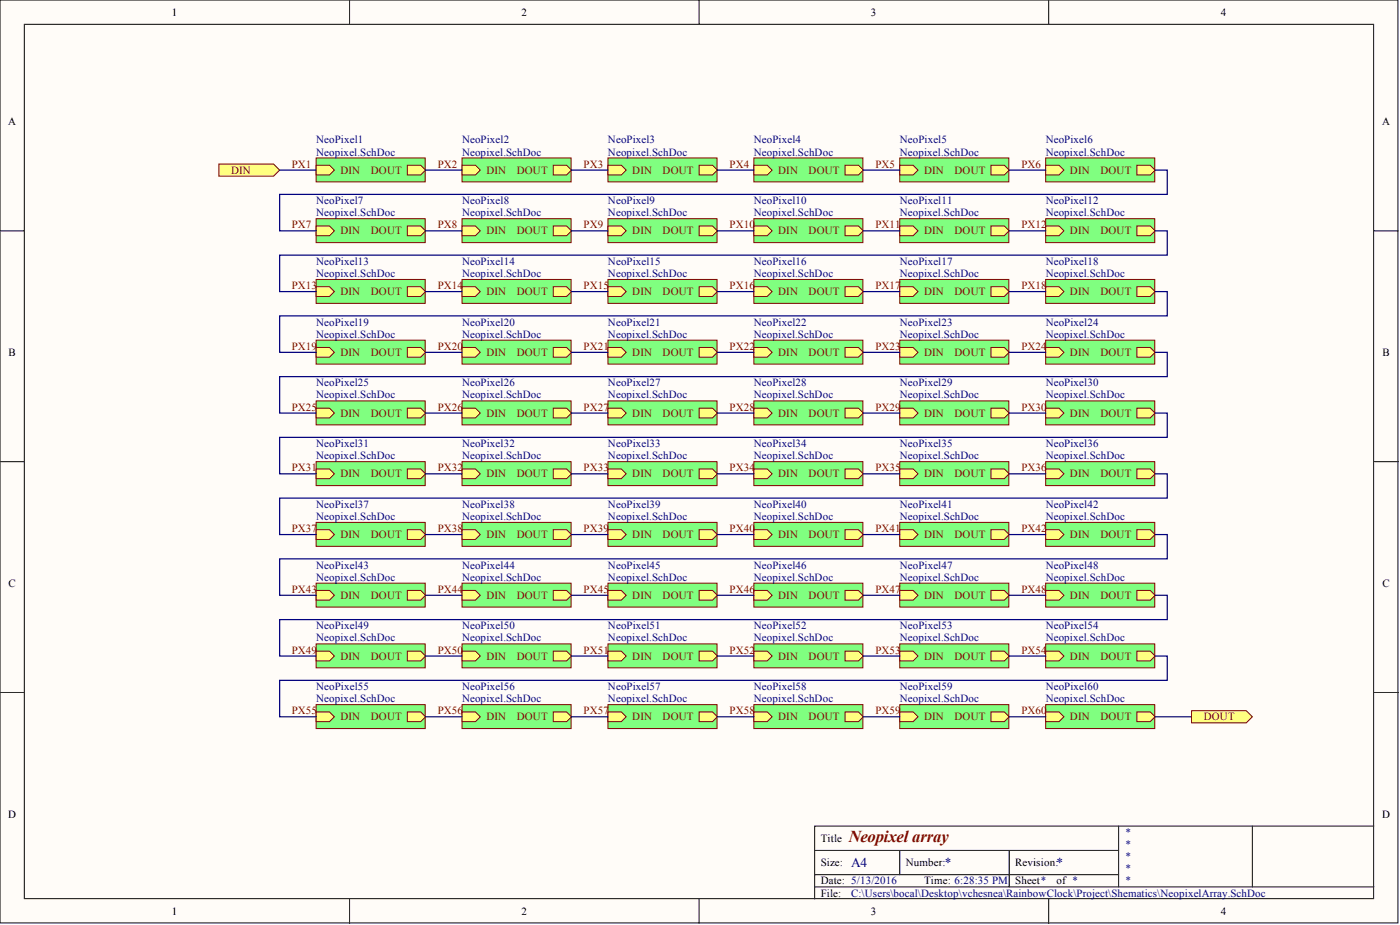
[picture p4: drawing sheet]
<svg xmlns="http://www.w3.org/2000/svg" width="292mm" height="193mm" viewBox="0 0 292 193" stroke-linecap="round" stroke-linejoin="round" font-family="sans-serif">
<defs><g id="words">
<text font-size="3.5" fill="#800000" x="177.1" y="175.6">Neopixel array</text>
<g font-size="2.8" fill="#000080">
<text x="177.6" y="180.9">A4</text>
<text x="197.1" y="180.9">*</text>
<text x="220.5" y="180.9">*</text>
</g>
<g font-size="2.3">
<text x="35.9" y="3.3">1</text>
<text x="108.8" y="3.3">2</text>
<text x="181.7" y="3.3">3</text>
<text x="254.7" y="3.3">4</text>
<text x="1.7" y="26.1">A</text>
<text x="288.4" y="26.1">A</text>
<text x="1.8" y="74.3">B</text>
<text x="288.4" y="74.3">B</text>
<text x="1.8" y="122.4">C</text>
<text x="288.4" y="122.4">C</text>
<text x="1.7" y="170.6">D</text>
<text x="288.4" y="170.6">D</text>
<text x="171.2" y="175.6">Title</text>
<text x="171.2" y="180.7">Size:</text>
<text x="171.2" y="184.5">Date: 5/13/2016</text>
<text x="189" y="180.7">Number:</text>
<text x="192.8" y="184.5">Time: 6:28:35 PM</text>
<text x="211.8" y="180.7">Revision:</text>
<text x="211.8" y="184.5">Sheet*</text>
<text x="220.5" y="184.5">of *</text>
<text x="35.9" y="190.8">1</text>
<text x="108.8" y="190.8">2</text>
<text x="171.2" y="187">File:</text>
<text x="181.7" y="190.8">3</text>
<text x="254.7" y="190.8">4</text>
</g>
<g font-size="2.3" fill="#000080">
<text x="66" y="29.9">NeoPixel1</text>
<text x="96.4" y="29.9">NeoPixel2</text>
<text x="126.8" y="29.9">NeoPixel3</text>
<text x="157.3" y="29.9">NeoPixel4</text>
<text x="187.7" y="29.9">NeoPixel5</text>
<text x="218.2" y="29.9">NeoPixel6</text>
<text x="66" y="32.4">Neopixel.SchDoc</text>
<text x="96.4" y="32.4">Neopixel.SchDoc</text>
<text x="126.8" y="32.4">Neopixel.SchDoc</text>
<text x="157.3" y="32.4">Neopixel.SchDoc</text>
<text x="187.7" y="32.4">Neopixel.SchDoc</text>
<text x="218.2" y="32.4">Neopixel.SchDoc</text>
<text x="66" y="42.6">NeoPixel7</text>
<text x="66" y="45.1">Neopixel.SchDoc</text>
<text x="96.4" y="42.6">NeoPixel8</text>
<text x="96.4" y="45.1">Neopixel.SchDoc</text>
<text x="126.8" y="42.6">NeoPixel9</text>
<text x="126.8" y="45.1">Neopixel.SchDoc</text>
<text x="157.3" y="42.6">NeoPixel10</text>
<text x="157.3" y="45.1">Neopixel.SchDoc</text>
<text x="187.7" y="42.6">NeoPixel11</text>
<text x="187.7" y="45.1">Neopixel.SchDoc</text>
<text x="218.2" y="42.6">NeoPixel12</text>
<text x="218.2" y="45.1">Neopixel.SchDoc</text>
<text x="66" y="55.3">NeoPixel13</text>
<text x="66" y="57.8">Neopixel.SchDoc</text>
<text x="96.4" y="55.3">NeoPixel14</text>
<text x="96.4" y="57.8">Neopixel.SchDoc</text>
<text x="126.8" y="55.3">NeoPixel15</text>
<text x="126.8" y="57.8">Neopixel.SchDoc</text>
<text x="157.3" y="55.3">NeoPixel16</text>
<text x="157.3" y="57.8">Neopixel.SchDoc</text>
<text x="187.7" y="55.3">NeoPixel17</text>
<text x="187.7" y="57.8">Neopixel.SchDoc</text>
<text x="218.2" y="55.3">NeoPixel18</text>
<text x="218.2" y="57.8">Neopixel.SchDoc</text>
<text x="66" y="67.9">NeoPixel19</text>
<text x="66" y="70.5">Neopixel.SchDoc</text>
<text x="96.4" y="67.9">NeoPixel20</text>
<text x="96.4" y="70.5">Neopixel.SchDoc</text>
<text x="126.8" y="67.9">NeoPixel21</text>
<text x="126.8" y="70.5">Neopixel.SchDoc</text>
<text x="157.3" y="67.9">NeoPixel22</text>
<text x="157.3" y="70.5">Neopixel.SchDoc</text>
<text x="187.7" y="67.9">NeoPixel23</text>
<text x="187.7" y="70.5">Neopixel.SchDoc</text>
<text x="218.2" y="67.9">NeoPixel24</text>
<text x="218.2" y="70.5">Neopixel.SchDoc</text>
<text x="66" y="80.6">NeoPixel25</text>
<text x="66" y="83.1">Neopixel.SchDoc</text>
<text x="96.4" y="80.6">NeoPixel26</text>
<text x="96.4" y="83.1">Neopixel.SchDoc</text>
<text x="126.8" y="80.6">NeoPixel27</text>
<text x="126.8" y="83.1">Neopixel.SchDoc</text>
<text x="157.3" y="80.6">NeoPixel28</text>
<text x="157.3" y="83.1">Neopixel.SchDoc</text>
<text x="187.7" y="80.6">NeoPixel29</text>
<text x="187.7" y="83.1">Neopixel.SchDoc</text>
<text x="218.2" y="80.6">NeoPixel30</text>
<text x="218.2" y="83.1">Neopixel.SchDoc</text>
<text x="66" y="93.3">NeoPixel31</text>
<text x="66" y="95.8">Neopixel.SchDoc</text>
<text x="96.4" y="93.3">NeoPixel32</text>
<text x="96.4" y="95.8">Neopixel.SchDoc</text>
<text x="126.8" y="93.3">NeoPixel33</text>
<text x="126.8" y="95.8">Neopixel.SchDoc</text>
<text x="157.3" y="93.3">NeoPixel34</text>
<text x="157.3" y="95.8">Neopixel.SchDoc</text>
<text x="187.7" y="93.3">NeoPixel35</text>
<text x="187.7" y="95.8">Neopixel.SchDoc</text>
<text x="218.2" y="93.3">NeoPixel36</text>
<text x="218.2" y="95.8">Neopixel.SchDoc</text>
<text x="66" y="105.9">NeoPixel37</text>
<text x="96.4" y="105.9">NeoPixel38</text>
<text x="126.8" y="105.9">NeoPixel39</text>
<text x="157.3" y="105.9">NeoPixel40</text>
<text x="187.7" y="105.9">NeoPixel41</text>
<text x="218.2" y="105.9">NeoPixel42</text>
<text x="66" y="108.5">Neopixel.SchDoc</text>
<text x="96.4" y="108.5">Neopixel.SchDoc</text>
<text x="126.8" y="108.5">Neopixel.SchDoc</text>
<text x="157.3" y="108.5">Neopixel.SchDoc</text>
<text x="187.7" y="108.5">Neopixel.SchDoc</text>
<text x="218.2" y="108.5">Neopixel.SchDoc</text>
<text x="66" y="118.6">NeoPixel43</text>
<text x="96.4" y="118.6">NeoPixel44</text>
<text x="126.8" y="118.6">NeoPixel45</text>
<text x="157.3" y="118.6">NeoPixel46</text>
<text x="187.7" y="118.6">NeoPixel47</text>
<text x="218.2" y="118.6">NeoPixel48</text>
<text x="66" y="121.1">Neopixel.SchDoc</text>
<text x="96.4" y="121.1">Neopixel.SchDoc</text>
<text x="126.8" y="121.1">Neopixel.SchDoc</text>
<text x="157.3" y="121.1">Neopixel.SchDoc</text>
<text x="187.7" y="121.1">Neopixel.SchDoc</text>
<text x="218.2" y="121.1">Neopixel.SchDoc</text>
<text x="66" y="131.3">NeoPixel49</text>
<text x="96.4" y="131.3">NeoPixel50</text>
<text x="126.8" y="131.3">NeoPixel51</text>
<text x="157.3" y="131.3">NeoPixel52</text>
<text x="187.7" y="131.3">NeoPixel53</text>
<text x="218.2" y="131.3">NeoPixel54</text>
<text x="66" y="133.8">Neopixel.SchDoc</text>
<text x="96.4" y="133.8">Neopixel.SchDoc</text>
<text x="126.8" y="133.8">Neopixel.SchDoc</text>
<text x="157.3" y="133.8">Neopixel.SchDoc</text>
<text x="187.7" y="133.8">Neopixel.SchDoc</text>
<text x="218.2" y="133.8">Neopixel.SchDoc</text>
<text x="66" y="144">NeoPixel55</text>
<text x="96.4" y="144">NeoPixel56</text>
<text x="126.8" y="144">NeoPixel57</text>
<text x="157.3" y="144">NeoPixel58</text>
<text x="187.7" y="144">NeoPixel59</text>
<text x="218.2" y="144">NeoPixel60</text>
<text x="66" y="146.5">Neopixel.SchDoc</text>
<text x="96.4" y="146.5">Neopixel.SchDoc</text>
<text x="126.8" y="146.5">Neopixel.SchDoc</text>
<text x="157.3" y="146.5">Neopixel.SchDoc</text>
<text x="187.7" y="146.5">Neopixel.SchDoc</text>
<text x="218.2" y="146.5">Neopixel.SchDoc</text>
<text x="234.7" y="174.4">*</text>
<text x="234.7" y="176.9">*</text>
<text x="234.7" y="179.4">*</text>
<text x="234.7" y="182">*</text>
<text x="234.7" y="184.5">*</text>
<text x="177.6" y="187">C:\Users\bocal\Desktop\vchesnea\RainbowClock\Project\Shematics\NeopixelArray.SchDoc</text>
</g>
<g font-size="2.3" fill="#800000">
<text x="60.9" y="35">PX1</text>
<text x="91.3" y="35">PX2</text>
<text x="121.8" y="35">PX3</text>
<text x="152.2" y="35">PX4</text>
<text x="182.7" y="35">PX5</text>
<text x="213.1" y="35">PX6</text>
<text x="48.2" y="36.2">DIN</text>
<text x="71" y="36.2">DIN</text>
<text x="77.4" y="36.2">DOUT</text>
<text x="101.5" y="36.2">DIN</text>
<text x="107.8" y="36.2">DOUT</text>
<text x="131.9" y="36.2">DIN</text>
<text x="138.3" y="36.2">DOUT</text>
<text x="162.4" y="36.2">DIN</text>
<text x="168.7" y="36.2">DOUT</text>
<text x="192.8" y="36.2">DIN</text>
<text x="199.1" y="36.2">DOUT</text>
<text x="223.2" y="36.2">DIN</text>
<text x="229.6" y="36.2">DOUT</text>
<text x="60.9" y="47.7">PX7</text>
<text x="91.3" y="47.7">PX8</text>
<text x="121.8" y="47.7">PX9</text>
<text x="152.2" y="47.7">PX10</text>
<text x="182.7" y="47.7">PX11</text>
<text x="213.1" y="47.7">PX12</text>
<text x="71" y="48.9">DIN</text>
<text x="77.4" y="48.9">DOUT</text>
<text x="101.5" y="48.9">DIN</text>
<text x="107.8" y="48.9">DOUT</text>
<text x="131.9" y="48.9">DIN</text>
<text x="138.3" y="48.9">DOUT</text>
<text x="162.4" y="48.9">DIN</text>
<text x="168.7" y="48.9">DOUT</text>
<text x="192.8" y="48.9">DIN</text>
<text x="199.1" y="48.9">DOUT</text>
<text x="223.2" y="48.9">DIN</text>
<text x="229.6" y="48.9">DOUT</text>
<text x="60.9" y="60.3">PX13</text>
<text x="71" y="61.6">DIN</text>
<text x="77.4" y="61.6">DOUT</text>
<text x="91.3" y="60.3">PX14</text>
<text x="101.5" y="61.6">DIN</text>
<text x="107.8" y="61.6">DOUT</text>
<text x="121.8" y="60.3">PX15</text>
<text x="131.9" y="61.6">DIN</text>
<text x="138.3" y="61.6">DOUT</text>
<text x="152.2" y="60.3">PX16</text>
<text x="162.4" y="61.6">DIN</text>
<text x="168.7" y="61.6">DOUT</text>
<text x="182.7" y="60.3">PX17</text>
<text x="192.8" y="61.6">DIN</text>
<text x="199.1" y="61.6">DOUT</text>
<text x="213.1" y="60.3">PX18</text>
<text x="223.2" y="61.6">DIN</text>
<text x="229.6" y="61.6">DOUT</text>
<text x="60.9" y="73">PX19</text>
<text x="71" y="74.3">DIN</text>
<text x="77.4" y="74.3">DOUT</text>
<text x="91.3" y="73">PX20</text>
<text x="101.5" y="74.3">DIN</text>
<text x="107.8" y="74.3">DOUT</text>
<text x="121.8" y="73">PX21</text>
<text x="131.9" y="74.3">DIN</text>
<text x="138.3" y="74.3">DOUT</text>
<text x="152.2" y="73">PX22</text>
<text x="162.4" y="74.3">DIN</text>
<text x="168.7" y="74.3">DOUT</text>
<text x="182.7" y="73">PX23</text>
<text x="192.8" y="74.3">DIN</text>
<text x="199.1" y="74.3">DOUT</text>
<text x="213.1" y="73">PX24</text>
<text x="223.2" y="74.3">DIN</text>
<text x="229.6" y="74.3">DOUT</text>
<text x="60.9" y="85.7">PX25</text>
<text x="71" y="86.9">DIN</text>
<text x="77.4" y="86.9">DOUT</text>
<text x="91.3" y="85.7">PX26</text>
<text x="101.5" y="86.9">DIN</text>
<text x="107.8" y="86.9">DOUT</text>
<text x="121.8" y="85.7">PX27</text>
<text x="131.9" y="86.9">DIN</text>
<text x="138.3" y="86.9">DOUT</text>
<text x="152.2" y="85.7">PX28</text>
<text x="162.4" y="86.9">DIN</text>
<text x="168.7" y="86.9">DOUT</text>
<text x="182.7" y="85.7">PX29</text>
<text x="192.8" y="86.9">DIN</text>
<text x="199.1" y="86.9">DOUT</text>
<text x="213.1" y="85.7">PX30</text>
<text x="223.2" y="86.9">DIN</text>
<text x="229.6" y="86.9">DOUT</text>
<text x="60.9" y="98.3">PX31</text>
<text x="71" y="99.6">DIN</text>
<text x="77.4" y="99.6">DOUT</text>
<text x="91.3" y="98.3">PX32</text>
<text x="101.5" y="99.6">DIN</text>
<text x="107.8" y="99.6">DOUT</text>
<text x="121.8" y="98.3">PX33</text>
<text x="131.9" y="99.6">DIN</text>
<text x="138.3" y="99.6">DOUT</text>
<text x="152.2" y="98.3">PX34</text>
<text x="162.4" y="99.6">DIN</text>
<text x="168.7" y="99.6">DOUT</text>
<text x="182.7" y="98.3">PX35</text>
<text x="192.8" y="99.6">DIN</text>
<text x="199.1" y="99.6">DOUT</text>
<text x="213.1" y="98.3">PX36</text>
<text x="223.2" y="99.6">DIN</text>
<text x="229.6" y="99.6">DOUT</text>
<text x="60.9" y="111">PX37</text>
<text x="71" y="112.3">DIN</text>
<text x="77.4" y="112.3">DOUT</text>
<text x="91.3" y="111">PX38</text>
<text x="101.5" y="112.3">DIN</text>
<text x="107.8" y="112.3">DOUT</text>
<text x="121.8" y="111">PX39</text>
<text x="131.9" y="112.3">DIN</text>
<text x="138.3" y="112.3">DOUT</text>
<text x="152.2" y="111">PX40</text>
<text x="162.4" y="112.3">DIN</text>
<text x="168.7" y="112.3">DOUT</text>
<text x="182.7" y="111">PX41</text>
<text x="192.8" y="112.3">DIN</text>
<text x="199.1" y="112.3">DOUT</text>
<text x="213.1" y="111">PX42</text>
<text x="223.2" y="112.3">DIN</text>
<text x="229.6" y="112.3">DOUT</text>
<text x="60.9" y="123.7">PX43</text>
<text x="71" y="124.9">DIN</text>
<text x="77.4" y="124.9">DOUT</text>
<text x="91.3" y="123.7">PX44</text>
<text x="101.5" y="124.9">DIN</text>
<text x="107.8" y="124.9">DOUT</text>
<text x="121.8" y="123.7">PX45</text>
<text x="131.9" y="124.9">DIN</text>
<text x="138.3" y="124.9">DOUT</text>
<text x="152.2" y="123.7">PX46</text>
<text x="162.4" y="124.9">DIN</text>
<text x="168.7" y="124.9">DOUT</text>
<text x="182.7" y="123.7">PX47</text>
<text x="192.8" y="124.9">DIN</text>
<text x="199.1" y="124.9">DOUT</text>
<text x="213.1" y="123.7">PX48</text>
<text x="223.2" y="124.9">DIN</text>
<text x="229.6" y="124.9">DOUT</text>
<text x="60.9" y="136.4">PX49</text>
<text x="71" y="137.6">DIN</text>
<text x="77.4" y="137.6">DOUT</text>
<text x="91.3" y="136.4">PX50</text>
<text x="101.5" y="137.6">DIN</text>
<text x="107.8" y="137.6">DOUT</text>
<text x="121.8" y="136.4">PX51</text>
<text x="131.9" y="137.6">DIN</text>
<text x="138.3" y="137.6">DOUT</text>
<text x="152.2" y="136.4">PX52</text>
<text x="162.4" y="137.6">DIN</text>
<text x="168.7" y="137.6">DOUT</text>
<text x="182.7" y="136.4">PX53</text>
<text x="192.8" y="137.6">DIN</text>
<text x="199.1" y="137.6">DOUT</text>
<text x="213.1" y="136.4">PX54</text>
<text x="223.2" y="137.6">DIN</text>
<text x="229.6" y="137.6">DOUT</text>
<text x="60.9" y="149">PX55</text>
<text x="91.3" y="149">PX56</text>
<text x="121.8" y="149">PX57</text>
<text x="152.2" y="149">PX58</text>
<text x="182.7" y="149">PX59</text>
<text x="213.1" y="149">PX60</text>
<text x="71" y="150.3">DIN</text>
<text x="77.4" y="150.3">DOUT</text>
<text x="101.5" y="150.3">DIN</text>
<text x="107.8" y="150.3">DOUT</text>
<text x="131.9" y="150.3">DIN</text>
<text x="138.3" y="150.3">DOUT</text>
<text x="162.4" y="150.3">DIN</text>
<text x="168.7" y="150.3">DOUT</text>
<text x="192.8" y="150.3">DIN</text>
<text x="199.1" y="150.3">DOUT</text>
<text x="223.2" y="150.3">DIN</text>
<text x="229.6" y="150.3">DOUT</text>
<text x="251.2" y="150.3">DOUT</text>
</g>
</g></defs>
<g fill="#fffcf8" stroke="#000" stroke-width=".21">
<path d="M0 0h291.7v192.5h-291.7z"/>
<path d="M5.1 5.1h281.5v182.4h-281.5z"/>
</g>
<g fill="none" stroke="#000" stroke-width=".21">
<path d="M72.9 0v5.1M145.9 0v5.1M218.8 0v5.1M0 48.2h5.1M286.7 48.2h5M0 96.3h5.1M286.7 96.3h5M0 144.5h5.1M286.7 144.5h5M170 177.4h63.4M187.7 177.4v5.1M210.6 177.4v7.6"/>
<path d="M233.4 172.3v12.7M261.3 172.3h-91.3v15.2M286.7 172.3h-25.4v12.7M72.9 187.5v5.1M145.9 187.5v5.1M170 185h116.7M170 182.5h63.4M218.8 187.5v5.1"/>
</g>
<path d="M45.7 34.2h11.4l1.2 1.3-1.2 1.3h-11.4z" fill-rule="evenodd" fill="#ffff80" stroke="#800000" stroke-width=".21"/>
<path d="M66 33h22.7v4.9h-22.7z" fill="#80ff80" stroke="#800000" stroke-width=".21"/>
<g fill="#ffff80" stroke="#800000" stroke-width=".21">
<path d="M66 34.5h2.7l1.1 1-1.1 1h-2.7z" fill-rule="evenodd"/>
<path d="M85 34.5h2.8l1 1-1 1h-2.8z" fill-rule="evenodd"/>
</g>
<path d="M96.4 33h22.8v4.9h-22.8z" fill="#80ff80" stroke="#800000" stroke-width=".21"/>
<g fill="#ffff80" stroke="#800000" stroke-width=".21">
<path d="M96.4 34.5h2.8l1 1-1 1h-2.8z" fill-rule="evenodd"/>
<path d="M115.4 34.5h2.8l1 1-1 1h-2.8z" fill-rule="evenodd"/>
</g>
<path d="M126.8 33h22.8v4.9h-22.8z" fill="#80ff80" stroke="#800000" stroke-width=".21"/>
<g fill="#ffff80" stroke="#800000" stroke-width=".21">
<path d="M126.8 34.5h2.8l1 1-1 1h-2.8z" fill-rule="evenodd"/>
<path d="M145.9 34.5h2.8l1 1-1 1h-2.8z" fill-rule="evenodd"/>
</g>
<path d="M157.3 33h22.7v4.9h-22.7z" fill="#80ff80" stroke="#800000" stroke-width=".21"/>
<g fill="#ffff80" stroke="#800000" stroke-width=".21">
<path d="M157.3 34.5h2.8l1 1-1 1h-2.8z" fill-rule="evenodd"/>
<path d="M176.3 34.5h2.8l1 1-1 1h-2.8z" fill-rule="evenodd"/>
</g>
<path d="M187.7 33h22.8v4.9h-22.8z" fill="#80ff80" stroke="#800000" stroke-width=".21"/>
<g fill="#ffff80" stroke="#800000" stroke-width=".21">
<path d="M187.7 34.5h2.8l1 1-1 1h-2.8z" fill-rule="evenodd"/>
<path d="M206.8 34.5h2.7l1.1 1-1.1 1h-2.7z" fill-rule="evenodd"/>
</g>
<path d="M218.2 33h22.7v4.9h-22.7z" fill="#80ff80" stroke="#800000" stroke-width=".21"/>
<g fill="#ffff80" stroke="#800000" stroke-width=".21">
<path d="M218.2 34.5h2.8l1 1-1 1h-2.8z" fill-rule="evenodd"/>
<path d="M237.2 34.5h2.8l1 1-1 1h-2.8z" fill-rule="evenodd"/>
</g>
<path d="M66 45.6h22.7v5h-22.7z" fill="#80ff80" stroke="#800000" stroke-width=".21"/>
<g fill="#ffff80" stroke="#800000" stroke-width=".21">
<path d="M66 47.1h2.7l1.1 1.1-1.1 1h-2.7z" fill-rule="evenodd"/>
<path d="M85 47.1h2.8l1 1.1-1 1h-2.8z" fill-rule="evenodd"/>
</g>
<path d="M96.4 45.6h22.8v5h-22.8z" fill="#80ff80" stroke="#800000" stroke-width=".21"/>
<g fill="#ffff80" stroke="#800000" stroke-width=".21">
<path d="M96.4 47.1h2.8l1 1.1-1 1h-2.8z" fill-rule="evenodd"/>
<path d="M115.4 47.1h2.8l1 1.1-1 1h-2.8z" fill-rule="evenodd"/>
</g>
<path d="M126.8 45.6h22.8v5h-22.8z" fill="#80ff80" stroke="#800000" stroke-width=".21"/>
<g fill="#ffff80" stroke="#800000" stroke-width=".21">
<path d="M126.8 47.1h2.8l1 1.1-1 1h-2.8z" fill-rule="evenodd"/>
<path d="M145.9 47.1h2.8l1 1.1-1 1h-2.8z" fill-rule="evenodd"/>
</g>
<path d="M157.3 45.6h22.7v5h-22.7z" fill="#80ff80" stroke="#800000" stroke-width=".21"/>
<g fill="#ffff80" stroke="#800000" stroke-width=".21">
<path d="M157.3 47.1h2.8l1 1.1-1 1h-2.8z" fill-rule="evenodd"/>
<path d="M176.3 47.1h2.8l1 1.1-1 1h-2.8z" fill-rule="evenodd"/>
</g>
<path d="M187.7 45.6h22.8v5h-22.8z" fill="#80ff80" stroke="#800000" stroke-width=".21"/>
<g fill="#ffff80" stroke="#800000" stroke-width=".21">
<path d="M187.7 47.1h2.8l1 1.1-1 1h-2.8z" fill-rule="evenodd"/>
<path d="M206.8 47.1h2.7l1.1 1.1-1.1 1h-2.7z" fill-rule="evenodd"/>
</g>
<path d="M218.2 45.6h22.7v5h-22.7z" fill="#80ff80" stroke="#800000" stroke-width=".21"/>
<g fill="#ffff80" stroke="#800000" stroke-width=".21">
<path d="M218.2 47.1h2.8l1 1.1-1 1h-2.8z" fill-rule="evenodd"/>
<path d="M237.2 47.1h2.8l1 1.1-1 1h-2.8z" fill-rule="evenodd"/>
</g>
<path d="M66 58.3h22.7v5h-22.7z" fill="#80ff80" stroke="#800000" stroke-width=".21"/>
<g fill="#ffff80" stroke="#800000" stroke-width=".21">
<path d="M66 59.8h2.7l1.1 1-1.1 1h-2.7z" fill-rule="evenodd"/>
<path d="M85 59.8h2.8l1 1-1 1h-2.8z" fill-rule="evenodd"/>
</g>
<path d="M96.4 58.3h22.8v5h-22.8z" fill="#80ff80" stroke="#800000" stroke-width=".21"/>
<g fill="#ffff80" stroke="#800000" stroke-width=".21">
<path d="M96.4 59.8h2.8l1 1-1 1h-2.8z" fill-rule="evenodd"/>
<path d="M115.4 59.8h2.8l1 1-1 1h-2.8z" fill-rule="evenodd"/>
</g>
<path d="M126.8 58.3h22.8v5h-22.8z" fill="#80ff80" stroke="#800000" stroke-width=".21"/>
<g fill="#ffff80" stroke="#800000" stroke-width=".21">
<path d="M126.8 59.8h2.8l1 1-1 1h-2.8z" fill-rule="evenodd"/>
<path d="M145.9 59.8h2.8l1 1-1 1h-2.8z" fill-rule="evenodd"/>
</g>
<path d="M157.3 58.3h22.7v5h-22.7z" fill="#80ff80" stroke="#800000" stroke-width=".21"/>
<g fill="#ffff80" stroke="#800000" stroke-width=".21">
<path d="M157.3 59.8h2.8l1 1-1 1h-2.8z" fill-rule="evenodd"/>
<path d="M176.3 59.8h2.8l1 1-1 1h-2.8z" fill-rule="evenodd"/>
</g>
<path d="M187.7 58.3h22.8v5h-22.8z" fill="#80ff80" stroke="#800000" stroke-width=".21"/>
<g fill="#ffff80" stroke="#800000" stroke-width=".21">
<path d="M187.7 59.8h2.8l1 1-1 1h-2.8z" fill-rule="evenodd"/>
<path d="M206.8 59.8h2.7l1.1 1-1.1 1h-2.7z" fill-rule="evenodd"/>
</g>
<path d="M218.2 58.3h22.7v5h-22.7z" fill="#80ff80" stroke="#800000" stroke-width=".21"/>
<g fill="#ffff80" stroke="#800000" stroke-width=".21">
<path d="M218.2 59.8h2.8l1 1-1 1h-2.8z" fill-rule="evenodd"/>
<path d="M237.2 59.8h2.8l1 1-1 1h-2.8z" fill-rule="evenodd"/>
</g>
<path d="M66 71h22.7v5h-22.7z" fill="#80ff80" stroke="#800000" stroke-width=".21"/>
<g fill="#ffff80" stroke="#800000" stroke-width=".21">
<path d="M66 72.5h2.7l1.1 1-1.1 1h-2.7z" fill-rule="evenodd"/>
<path d="M85 72.5h2.8l1 1-1 1h-2.8z" fill-rule="evenodd"/>
</g>
<path d="M96.4 71h22.8v5h-22.8z" fill="#80ff80" stroke="#800000" stroke-width=".21"/>
<g fill="#ffff80" stroke="#800000" stroke-width=".21">
<path d="M96.4 72.5h2.8l1 1-1 1h-2.8z" fill-rule="evenodd"/>
<path d="M115.4 72.5h2.8l1 1-1 1h-2.8z" fill-rule="evenodd"/>
</g>
<path d="M126.8 71h22.8v5h-22.8z" fill="#80ff80" stroke="#800000" stroke-width=".21"/>
<g fill="#ffff80" stroke="#800000" stroke-width=".21">
<path d="M126.8 72.5h2.8l1 1-1 1h-2.8z" fill-rule="evenodd"/>
<path d="M145.9 72.5h2.8l1 1-1 1h-2.8z" fill-rule="evenodd"/>
</g>
<path d="M157.3 71h22.7v5h-22.7z" fill="#80ff80" stroke="#800000" stroke-width=".21"/>
<g fill="#ffff80" stroke="#800000" stroke-width=".21">
<path d="M157.3 72.5h2.8l1 1-1 1h-2.8z" fill-rule="evenodd"/>
<path d="M176.3 72.5h2.8l1 1-1 1h-2.8z" fill-rule="evenodd"/>
</g>
<path d="M187.7 71h22.8v5h-22.8z" fill="#80ff80" stroke="#800000" stroke-width=".21"/>
<g fill="#ffff80" stroke="#800000" stroke-width=".21">
<path d="M187.7 72.5h2.8l1 1-1 1h-2.8z" fill-rule="evenodd"/>
<path d="M206.8 72.5h2.7l1.1 1-1.1 1h-2.7z" fill-rule="evenodd"/>
</g>
<path d="M218.2 71h22.7v5h-22.7z" fill="#80ff80" stroke="#800000" stroke-width=".21"/>
<g fill="#ffff80" stroke="#800000" stroke-width=".21">
<path d="M218.2 72.5h2.8l1 1-1 1h-2.8z" fill-rule="evenodd"/>
<path d="M237.2 72.5h2.8l1 1-1 1h-2.8z" fill-rule="evenodd"/>
</g>
<path d="M66 83.6h22.7v5h-22.7z" fill="#80ff80" stroke="#800000" stroke-width=".21"/>
<g fill="#ffff80" stroke="#800000" stroke-width=".21">
<path d="M66 85.2h2.7l1.1 1-1.1 1h-2.7z" fill-rule="evenodd"/>
<path d="M85 85.2h2.8l1 1-1 1h-2.8z" fill-rule="evenodd"/>
</g>
<path d="M96.4 83.6h22.8v5h-22.8z" fill="#80ff80" stroke="#800000" stroke-width=".21"/>
<g fill="#ffff80" stroke="#800000" stroke-width=".21">
<path d="M96.4 85.2h2.8l1 1-1 1h-2.8z" fill-rule="evenodd"/>
<path d="M115.4 85.2h2.8l1 1-1 1h-2.8z" fill-rule="evenodd"/>
</g>
<path d="M126.8 83.6h22.8v5h-22.8z" fill="#80ff80" stroke="#800000" stroke-width=".21"/>
<g fill="#ffff80" stroke="#800000" stroke-width=".21">
<path d="M126.8 85.2h2.8l1 1-1 1h-2.8z" fill-rule="evenodd"/>
<path d="M145.9 85.2h2.8l1 1-1 1h-2.8z" fill-rule="evenodd"/>
</g>
<path d="M157.3 83.6h22.7v5h-22.7z" fill="#80ff80" stroke="#800000" stroke-width=".21"/>
<g fill="#ffff80" stroke="#800000" stroke-width=".21">
<path d="M157.3 85.2h2.8l1 1-1 1h-2.8z" fill-rule="evenodd"/>
<path d="M176.3 85.2h2.8l1 1-1 1h-2.8z" fill-rule="evenodd"/>
</g>
<path d="M187.7 83.6h22.8v5h-22.8z" fill="#80ff80" stroke="#800000" stroke-width=".21"/>
<g fill="#ffff80" stroke="#800000" stroke-width=".21">
<path d="M187.7 85.2h2.8l1 1-1 1h-2.8z" fill-rule="evenodd"/>
<path d="M206.8 85.2h2.7l1.1 1-1.1 1h-2.7z" fill-rule="evenodd"/>
</g>
<path d="M218.2 83.6h22.7v5h-22.7z" fill="#80ff80" stroke="#800000" stroke-width=".21"/>
<g fill="#ffff80" stroke="#800000" stroke-width=".21">
<path d="M218.2 85.2h2.8l1 1-1 1h-2.8z" fill-rule="evenodd"/>
<path d="M237.2 85.2h2.8l1 1-1 1h-2.8z" fill-rule="evenodd"/>
</g>
<path d="M66 96.3h22.7v5h-22.7z" fill="#80ff80" stroke="#800000" stroke-width=".21"/>
<g fill="#ffff80" stroke="#800000" stroke-width=".21">
<path d="M66 97.8h2.7l1.1 1-1.1 1.1h-2.7z" fill-rule="evenodd"/>
<path d="M85 97.8h2.8l1 1-1 1.1h-2.8z" fill-rule="evenodd"/>
</g>
<path d="M96.4 96.3h22.8v5h-22.8z" fill="#80ff80" stroke="#800000" stroke-width=".21"/>
<g fill="#ffff80" stroke="#800000" stroke-width=".21">
<path d="M96.4 97.8h2.8l1 1-1 1.1h-2.8z" fill-rule="evenodd"/>
<path d="M115.4 97.8h2.8l1 1-1 1.1h-2.8z" fill-rule="evenodd"/>
</g>
<path d="M126.8 96.3h22.8v5h-22.8z" fill="#80ff80" stroke="#800000" stroke-width=".21"/>
<g fill="#ffff80" stroke="#800000" stroke-width=".21">
<path d="M126.8 97.8h2.8l1 1-1 1.1h-2.8z" fill-rule="evenodd"/>
<path d="M145.9 97.8h2.8l1 1-1 1.1h-2.8z" fill-rule="evenodd"/>
</g>
<path d="M157.3 96.3h22.7v5h-22.7z" fill="#80ff80" stroke="#800000" stroke-width=".21"/>
<g fill="#ffff80" stroke="#800000" stroke-width=".21">
<path d="M157.3 97.8h2.8l1 1-1 1.1h-2.8z" fill-rule="evenodd"/>
<path d="M176.3 97.8h2.8l1 1-1 1.1h-2.8z" fill-rule="evenodd"/>
</g>
<path d="M187.7 96.3h22.8v5h-22.8z" fill="#80ff80" stroke="#800000" stroke-width=".21"/>
<g fill="#ffff80" stroke="#800000" stroke-width=".21">
<path d="M187.7 97.8h2.8l1 1-1 1.1h-2.8z" fill-rule="evenodd"/>
<path d="M206.8 97.8h2.7l1.1 1-1.1 1.1h-2.7z" fill-rule="evenodd"/>
</g>
<path d="M218.2 96.3h22.7v5h-22.7z" fill="#80ff80" stroke="#800000" stroke-width=".21"/>
<g fill="#ffff80" stroke="#800000" stroke-width=".21">
<path d="M218.2 97.8h2.8l1 1-1 1.1h-2.8z" fill-rule="evenodd"/>
<path d="M237.2 97.8h2.8l1 1-1 1.1h-2.8z" fill-rule="evenodd"/>
</g>
<path d="M66 109h22.7v5h-22.7z" fill="#80ff80" stroke="#800000" stroke-width=".21"/>
<g fill="#ffff80" stroke="#800000" stroke-width=".21">
<path d="M66 110.5h2.7l1.1 1-1.1 1h-2.7z" fill-rule="evenodd"/>
<path d="M85 110.5h2.8l1 1-1 1h-2.8z" fill-rule="evenodd"/>
</g>
<path d="M96.4 109h22.8v5h-22.8z" fill="#80ff80" stroke="#800000" stroke-width=".21"/>
<g fill="#ffff80" stroke="#800000" stroke-width=".21">
<path d="M96.4 110.5h2.8l1 1-1 1h-2.8z" fill-rule="evenodd"/>
<path d="M115.4 110.5h2.8l1 1-1 1h-2.8z" fill-rule="evenodd"/>
</g>
<path d="M126.8 109h22.8v5h-22.8z" fill="#80ff80" stroke="#800000" stroke-width=".21"/>
<g fill="#ffff80" stroke="#800000" stroke-width=".21">
<path d="M126.8 110.5h2.8l1 1-1 1h-2.8z" fill-rule="evenodd"/>
<path d="M145.9 110.5h2.8l1 1-1 1h-2.8z" fill-rule="evenodd"/>
</g>
<path d="M157.3 109h22.7v5h-22.7z" fill="#80ff80" stroke="#800000" stroke-width=".21"/>
<g fill="#ffff80" stroke="#800000" stroke-width=".21">
<path d="M157.3 110.5h2.8l1 1-1 1h-2.8z" fill-rule="evenodd"/>
<path d="M176.3 110.5h2.8l1 1-1 1h-2.8z" fill-rule="evenodd"/>
</g>
<path d="M187.7 109h22.8v5h-22.8z" fill="#80ff80" stroke="#800000" stroke-width=".21"/>
<g fill="#ffff80" stroke="#800000" stroke-width=".21">
<path d="M187.7 110.5h2.8l1 1-1 1h-2.8z" fill-rule="evenodd"/>
<path d="M206.8 110.5h2.7l1.1 1-1.1 1h-2.7z" fill-rule="evenodd"/>
</g>
<path d="M218.2 109h22.7v5h-22.7z" fill="#80ff80" stroke="#800000" stroke-width=".21"/>
<g fill="#ffff80" stroke="#800000" stroke-width=".21">
<path d="M218.2 110.5h2.8l1 1-1 1h-2.8z" fill-rule="evenodd"/>
<path d="M237.2 110.5h2.8l1 1-1 1h-2.8z" fill-rule="evenodd"/>
</g>
<path d="M66 121.7h22.7v4.9h-22.7z" fill="#80ff80" stroke="#800000" stroke-width=".21"/>
<g fill="#ffff80" stroke="#800000" stroke-width=".21">
<path d="M66 123.2h2.7l1.1 1-1.1 1h-2.7z" fill-rule="evenodd"/>
<path d="M85 123.2h2.8l1 1-1 1h-2.8z" fill-rule="evenodd"/>
</g>
<path d="M96.4 121.7h22.8v4.9h-22.8z" fill="#80ff80" stroke="#800000" stroke-width=".21"/>
<g fill="#ffff80" stroke="#800000" stroke-width=".21">
<path d="M96.4 123.2h2.8l1 1-1 1h-2.8z" fill-rule="evenodd"/>
<path d="M115.4 123.2h2.8l1 1-1 1h-2.8z" fill-rule="evenodd"/>
</g>
<path d="M126.8 121.7h22.8v4.9h-22.8z" fill="#80ff80" stroke="#800000" stroke-width=".21"/>
<g fill="#ffff80" stroke="#800000" stroke-width=".21">
<path d="M126.8 123.2h2.8l1 1-1 1h-2.8z" fill-rule="evenodd"/>
<path d="M145.9 123.2h2.8l1 1-1 1h-2.8z" fill-rule="evenodd"/>
</g>
<path d="M157.3 121.7h22.7v4.9h-22.7z" fill="#80ff80" stroke="#800000" stroke-width=".21"/>
<g fill="#ffff80" stroke="#800000" stroke-width=".21">
<path d="M157.3 123.2h2.8l1 1-1 1h-2.8z" fill-rule="evenodd"/>
<path d="M176.3 123.2h2.8l1 1-1 1h-2.8z" fill-rule="evenodd"/>
</g>
<path d="M187.7 121.7h22.8v4.9h-22.8z" fill="#80ff80" stroke="#800000" stroke-width=".21"/>
<g fill="#ffff80" stroke="#800000" stroke-width=".21">
<path d="M187.7 123.2h2.8l1 1-1 1h-2.8z" fill-rule="evenodd"/>
<path d="M206.8 123.2h2.7l1.1 1-1.1 1h-2.7z" fill-rule="evenodd"/>
</g>
<path d="M218.2 121.7h22.7v4.9h-22.7z" fill="#80ff80" stroke="#800000" stroke-width=".21"/>
<g fill="#ffff80" stroke="#800000" stroke-width=".21">
<path d="M218.2 123.2h2.8l1 1-1 1h-2.8z" fill-rule="evenodd"/>
<path d="M237.2 123.2h2.8l1 1-1 1h-2.8z" fill-rule="evenodd"/>
</g>
<path d="M66 134.3h22.7v5h-22.7z" fill="#80ff80" stroke="#800000" stroke-width=".21"/>
<g fill="#ffff80" stroke="#800000" stroke-width=".21">
<path d="M66 135.8h2.7l1.1 1.1-1.1 1h-2.7z" fill-rule="evenodd"/>
<path d="M85 135.8h2.8l1 1.1-1 1h-2.8z" fill-rule="evenodd"/>
</g>
<path d="M96.4 134.3h22.8v5h-22.8z" fill="#80ff80" stroke="#800000" stroke-width=".21"/>
<g fill="#ffff80" stroke="#800000" stroke-width=".21">
<path d="M96.4 135.8h2.8l1 1.1-1 1h-2.8z" fill-rule="evenodd"/>
<path d="M115.4 135.8h2.8l1 1.1-1 1h-2.8z" fill-rule="evenodd"/>
</g>
<path d="M126.8 134.3h22.8v5h-22.8z" fill="#80ff80" stroke="#800000" stroke-width=".21"/>
<g fill="#ffff80" stroke="#800000" stroke-width=".21">
<path d="M126.8 135.8h2.8l1 1.1-1 1h-2.8z" fill-rule="evenodd"/>
<path d="M145.9 135.8h2.8l1 1.1-1 1h-2.8z" fill-rule="evenodd"/>
</g>
<path d="M157.3 134.3h22.7v5h-22.7z" fill="#80ff80" stroke="#800000" stroke-width=".21"/>
<g fill="#ffff80" stroke="#800000" stroke-width=".21">
<path d="M157.3 135.8h2.8l1 1.1-1 1h-2.8z" fill-rule="evenodd"/>
<path d="M176.3 135.8h2.8l1 1.1-1 1h-2.8z" fill-rule="evenodd"/>
</g>
<path d="M187.7 134.3h22.8v5h-22.8z" fill="#80ff80" stroke="#800000" stroke-width=".21"/>
<g fill="#ffff80" stroke="#800000" stroke-width=".21">
<path d="M187.7 135.8h2.8l1 1.1-1 1h-2.8z" fill-rule="evenodd"/>
<path d="M206.8 135.8h2.7l1.1 1.1-1.1 1h-2.7z" fill-rule="evenodd"/>
</g>
<path d="M218.2 134.3h22.7v5h-22.7z" fill="#80ff80" stroke="#800000" stroke-width=".21"/>
<g fill="#ffff80" stroke="#800000" stroke-width=".21">
<path d="M218.2 135.8h2.8l1 1.1-1 1h-2.8z" fill-rule="evenodd"/>
<path d="M237.2 135.8h2.8l1 1.1-1 1h-2.8z" fill-rule="evenodd"/>
</g>
<path d="M66 147h22.7v5h-22.7z" fill="#80ff80" stroke="#800000" stroke-width=".21"/>
<g fill="#ffff80" stroke="#800000" stroke-width=".21">
<path d="M66 148.5h2.7l1.1 1-1.1 1h-2.7z" fill-rule="evenodd"/>
<path d="M85 148.5h2.8l1 1-1 1h-2.8z" fill-rule="evenodd"/>
</g>
<path d="M96.4 147h22.8v5h-22.8z" fill="#80ff80" stroke="#800000" stroke-width=".21"/>
<g fill="#ffff80" stroke="#800000" stroke-width=".21">
<path d="M96.4 148.5h2.8l1 1-1 1h-2.8z" fill-rule="evenodd"/>
<path d="M115.4 148.5h2.8l1 1-1 1h-2.8z" fill-rule="evenodd"/>
</g>
<path d="M126.8 147h22.8v5h-22.8z" fill="#80ff80" stroke="#800000" stroke-width=".21"/>
<g fill="#ffff80" stroke="#800000" stroke-width=".21">
<path d="M126.8 148.5h2.8l1 1-1 1h-2.8z" fill-rule="evenodd"/>
<path d="M145.9 148.5h2.8l1 1-1 1h-2.8z" fill-rule="evenodd"/>
</g>
<path d="M157.3 147h22.7v5h-22.7z" fill="#80ff80" stroke="#800000" stroke-width=".21"/>
<g fill="#ffff80" stroke="#800000" stroke-width=".21">
<path d="M157.3 148.5h2.8l1 1-1 1h-2.8z" fill-rule="evenodd"/>
<path d="M176.3 148.5h2.8l1 1-1 1h-2.8z" fill-rule="evenodd"/>
</g>
<path d="M187.7 147h22.8v5h-22.8z" fill="#80ff80" stroke="#800000" stroke-width=".21"/>
<g fill="#ffff80" stroke="#800000" stroke-width=".21">
<path d="M187.7 148.5h2.8l1 1-1 1h-2.8z" fill-rule="evenodd"/>
<path d="M206.8 148.5h2.7l1.1 1-1.1 1h-2.7z" fill-rule="evenodd"/>
</g>
<path d="M218.2 147h22.7v5h-22.7z" fill="#80ff80" stroke="#800000" stroke-width=".21"/>
<g fill="#ffff80" stroke="#800000" stroke-width=".21">
<path d="M218.2 148.5h2.8l1 1-1 1h-2.8z" fill-rule="evenodd"/>
<path d="M237.2 148.5h2.8l1 1-1 1h-2.8z" fill-rule="evenodd"/>
</g>
<g fill="none" stroke="#000080" stroke-width=".25">
<path d="M58.3 35.5h7.7M88.8 35.5h7.6M119.2 35.5h7.6M149.7 35.5h7.6M180.1 35.5h7.6M210.6 35.5h7.6M241 35.5h2.5v5.1h-185.2v7.6h7.7M88.8 48.2h7.6M119.2 48.2h7.6M149.7 48.2h7.6M180.1 48.2h7.6M210.6 48.2h7.6"/>
<path d="M241 48.2h2.5v5h-185.2v7.6h7.7M88.8 60.8h7.6M88.8 73.5h7.6M119.2 60.8h7.6M119.2 73.5h7.6M149.7 60.8h7.6M149.7 73.5h7.6M180.1 60.8h7.6M180.1 73.5h7.6M210.6 60.8h7.6M210.6 73.5h7.6M241 73.5h2.5v5.1h-185.2v7.6h7.7"/>
<path d="M241 60.8h2.5v5.1h-185.2v7.6h7.7M88.8 86.2h7.6M88.8 98.8h7.6M119.2 86.2h7.6M119.2 98.8h7.6M149.7 86.2h7.6M149.7 98.8h7.6M180.1 86.2h7.6M180.1 98.8h7.6M210.6 86.2h7.6M210.6 98.8h7.6M241 98.8h2.5v5.1h-185.2v7.6h7.7"/>
<path d="M241 86.2h2.5v5h-185.2v7.6h7.7M88.8 111.5h7.6M119.2 111.5h7.6M149.7 111.5h7.6M180.1 111.5h7.6M210.6 111.5h7.6M241 111.5h2.5v5.1h-185.2v7.6h7.7M88.8 124.2h7.6M88.8 136.9h7.6M119.2 124.2h7.6M119.2 136.9h7.6M149.7 124.2h7.6"/>
<path d="M149.7 136.9h7.6M180.1 124.2h7.6M180.1 136.9h7.6M210.6 124.2h7.6M210.6 136.9h7.6M241 136.9h2.5v5h-185.2v7.6h7.7M241 124.2h2.5v5.1h-185.2v7.6h7.7M88.8 149.5h7.6M119.2 149.5h7.6M149.7 149.5h7.6M180.1 149.5h7.6M210.6 149.5h7.6"/>
<path d="M241 149.5h7.6"/>
</g>
<path d="M248.6 148.3h11.4l1.3 1.2-1.3 1.3h-11.4z" fill-rule="evenodd" fill="#ffff80" stroke="#800000" stroke-width=".21"/>
<use href="#words"/>
</svg>
